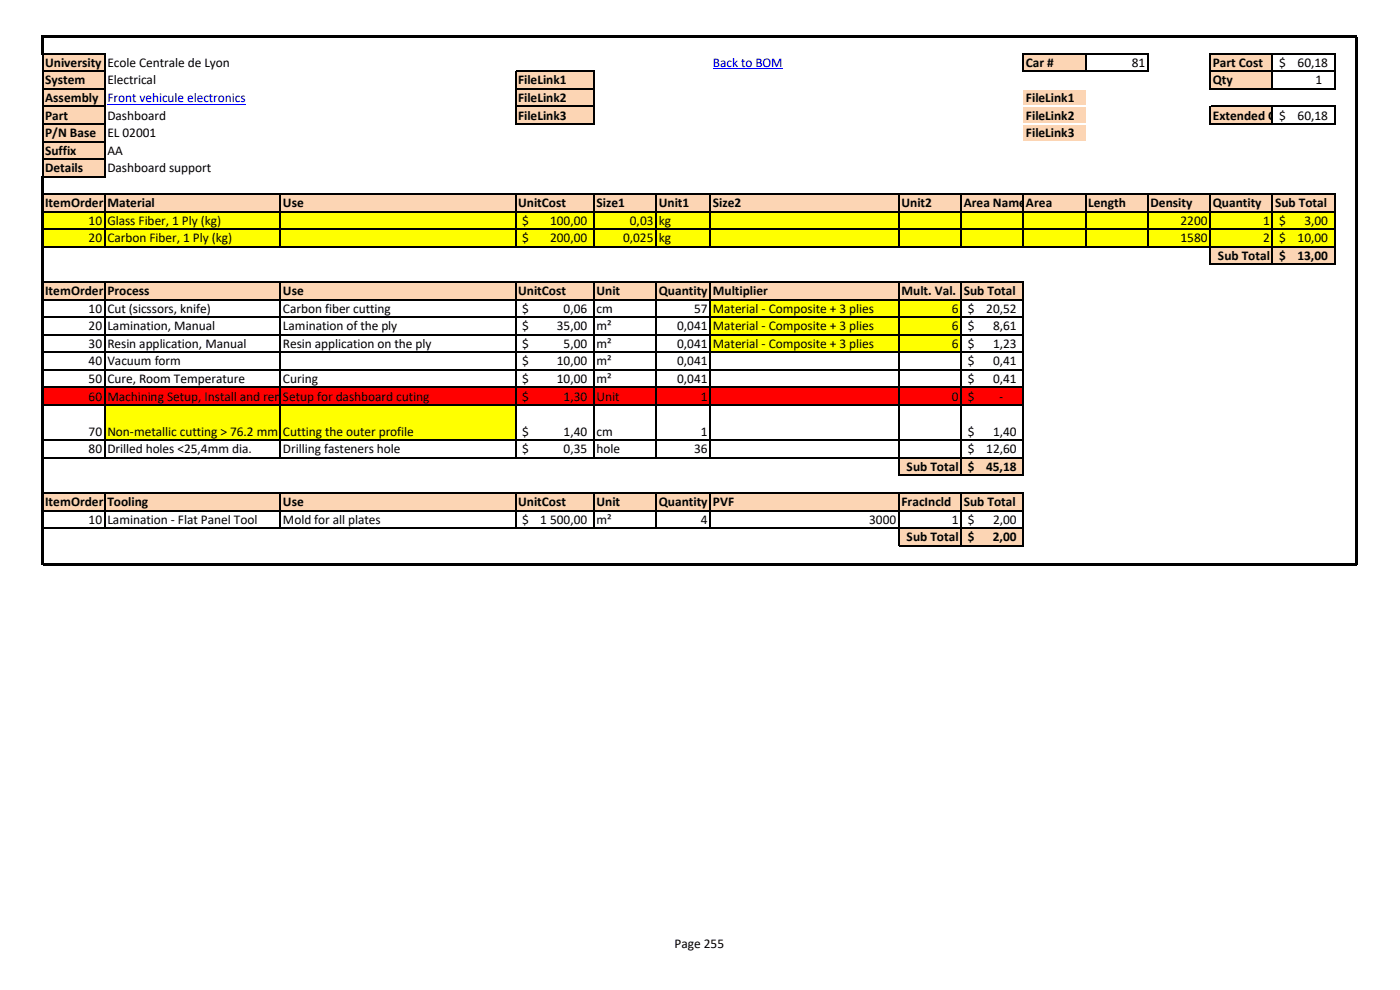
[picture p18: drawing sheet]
<svg xmlns="http://www.w3.org/2000/svg" width="297mm" height="210mm" viewBox="0 0 297 210" stroke-linecap="round" stroke-linejoin="round" font-family="sans-serif">
<defs><g id="words">
<g font-size="2.8">
<text x="9.6" y="14.2">University</text>
<text x="9.6" y="17.9">System</text>
<text x="22.8" y="14.2">Ecole Centrale de Lyon</text>
<text x="22.8" y="17.9">Electrical</text>
<text x="109.9" y="17.9">FileLink1</text>
<text x="217.7" y="14.2">Car #</text>
<text x="240.1" y="14.2">81</text>
<text x="257.3" y="14.2">Part Cost</text>
<text x="257.3" y="17.9">Qty</text>
<text x="271.3" y="14.2">$</text>
<text x="275.3" y="14.2">60,18</text>
<text x="279.1" y="17.9">1</text>
<text x="9.6" y="21.6">Assembly</text>
<text x="109.9" y="21.6">FileLink2</text>
<text x="217.7" y="21.6">FileLink1</text>
<text x="9.6" y="25.4">Part</text>
<text x="9.6" y="29.1">P/N Base</text>
<text x="22.8" y="25.4">Dashboard</text>
<text x="22.8" y="29.1">EL 02001</text>
<text x="109.9" y="25.4">FileLink3</text>
<text x="217.7" y="25.4">FileLink2</text>
<text x="217.7" y="29.1">FileLink3</text>
<text x="257.3" y="25.4">Extended Cost 60,18</text>
<text x="271.3" y="25.4">$</text>
<text x="9.6" y="32.8">Suffix</text>
<text x="22.8" y="32.8">AA</text>
<text x="9.6" y="36.5">Details</text>
<text x="22.8" y="36.5">Dashboard support</text>
<text x="9.6" y="44">ItemOrder</text>
<text x="18.8" y="47.7">10</text>
<text x="22.8" y="44">Material</text>
<text x="22.8" y="47.7">Glass Fiber, 1 Ply (kg)</text>
<text x="60" y="44">Use</text>
<text x="109.9" y="44">UnitCost</text>
<text x="110.8" y="47.7">$</text>
<text x="116.7" y="47.7">100,00</text>
<text x="126.6" y="44">Size1</text>
<text x="133.6" y="47.7">0,03</text>
<text x="139.8" y="44">Unit1</text>
<text x="139.8" y="47.7">kg</text>
<text x="151.2" y="44">Size2</text>
<text x="191.2" y="44">Unit2</text>
<text x="204.5" y="44">Area Name</text>
<text x="217.7" y="44">Area</text>
<text x="230.9" y="44">Length</text>
<text x="244.1" y="44">Density</text>
<text x="250.4" y="47.7">2200</text>
<text x="257.3" y="44">Quantity</text>
<text x="268" y="47.7">1</text>
<text x="270.5" y="44">Sub Total</text>
<text x="271.3" y="47.7">$</text>
<text x="276.7" y="47.7">3,00</text>
<text x="18.8" y="51.4">20</text>
<text x="22.8" y="51.4">Carbon Fiber, 1 Ply (kg)</text>
<text x="110.8" y="51.4">$</text>
<text x="116.7" y="51.4">200,00</text>
<text x="132.2" y="51.4">0,025</text>
<text x="139.8" y="51.4">kg</text>
<text x="250.4" y="51.4">1580</text>
<text x="268" y="51.4">2</text>
<text x="271.3" y="51.4">$</text>
<text x="275.3" y="51.4">10,00</text>
<text x="258.4" y="55.2">Sub Total</text>
<text x="271.4" y="55.2">$</text>
<text x="275.2" y="55.2">13,00</text>
<text x="9.6" y="62.6">ItemOrder</text>
<text x="22.8" y="62.6">Process</text>
<text x="60" y="62.6">Use</text>
<text x="109.9" y="62.6">UnitCost</text>
<text x="126.6" y="62.6">Unit</text>
<text x="139.8" y="62.6">Quantity</text>
<text x="151.2" y="62.6">Multiplier</text>
<text x="191.2" y="62.6">Mult. Val.</text>
<text x="204.5" y="62.6">Sub Total</text>
<text x="18.8" y="66.4">10</text>
<text x="18.8" y="70.1">20</text>
<text x="22.8" y="66.4">Cut (sicssors, knife)</text>
<text x="22.8" y="70.1">Lamination, Manual</text>
<text x="60" y="66.4">Carbon fiber cutting</text>
<text x="60" y="70.1">Lamination of the ply</text>
<text x="110.8" y="66.4">$</text>
<text x="110.8" y="70.1">$</text>
<text x="118.1" y="70.1">35,00</text>
<text x="119.6" y="66.4">0,06</text>
<text x="126.6" y="66.4">cm</text>
<text x="126.6" y="70.1">m²</text>
<text x="143.7" y="70.1">0,041</text>
<text x="147.3" y="66.4">57</text>
<text x="151.2" y="66.4">Material - Composite + 3 plies</text>
<text x="151.2" y="70.1">Material - Composite + 3 plies</text>
<text x="201.9" y="66.4">6</text>
<text x="201.9" y="70.1">6</text>
<text x="205.3" y="66.4">$</text>
<text x="205.3" y="70.1">$</text>
<text x="209.2" y="66.4">20,52</text>
<text x="210.7" y="70.1">8,61</text>
<text x="18.8" y="73.8">30</text>
<text x="18.8" y="77.5">40</text>
<text x="22.8" y="73.8">Resin application, Manual</text>
<text x="22.8" y="77.5">Vacuum form</text>
<text x="60" y="73.8">Resin application on the ply</text>
<text x="110.8" y="73.8">$</text>
<text x="110.8" y="77.5">$</text>
<text x="118.1" y="77.5">10,00</text>
<text x="119.6" y="73.8">5,00</text>
<text x="126.6" y="73.8">m²</text>
<text x="126.6" y="77.5">m²</text>
<text x="143.7" y="73.8">0,041</text>
<text x="143.7" y="77.5">0,041</text>
<text x="151.2" y="73.8">Material - Composite + 3 plies</text>
<text x="201.9" y="73.8">6</text>
<text x="205.3" y="73.8">$</text>
<text x="205.3" y="77.5">$</text>
<text x="210.7" y="73.8">1,23</text>
<text x="210.7" y="77.5">0,41</text>
<text x="18.8" y="81.3">50</text>
<text x="22.8" y="81.3">Cure, Room Temperature</text>
<text x="60" y="81.3">Curing</text>
<text x="110.8" y="81.3">$</text>
<text x="118.1" y="81.3">10,00</text>
<text x="126.6" y="81.3">m²</text>
<text x="143.7" y="81.3">0,041</text>
<text x="205.3" y="81.3">$</text>
<text x="210.7" y="81.3">0,41</text>
<text x="18.8" y="85">60</text>
<text x="22.8" y="85">Machining Setup, Install and remove</text>
<text x="60" y="85">Setup for dashboard cuting</text>
<text x="110.8" y="85">$</text>
<text x="119.6" y="85">1,30</text>
<text x="126.6" y="85">Unit</text>
<text x="148.7" y="85">1</text>
<text x="201.9" y="85">0</text>
<text x="205.3" y="85">$</text>
<text x="211.9" y="85">-</text>
<text x="18.8" y="92.5">70</text>
<text x="22.8" y="92.4">Non-metallic cutting &gt; 76.2 mm</text>
<text x="60" y="92.5">Cutting the outer profile</text>
<text x="110.8" y="92.5">$</text>
<text x="119.6" y="92.5">1,40</text>
<text x="126.6" y="92.5">cm</text>
<text x="148.7" y="92.5">1</text>
<text x="205.3" y="92.5">$</text>
<text x="210.7" y="92.5">1,40</text>
<text x="18.8" y="96.2">80</text>
<text x="22.8" y="96.2">Drilled holes &lt;25,4mm dia.</text>
<text x="60" y="96.2">Drilling fasteners hole</text>
<text x="110.8" y="96.2">$</text>
<text x="119.6" y="96.2">0,35</text>
<text x="126.6" y="96.2">hole</text>
<text x="147.3" y="96.2">36</text>
<text x="192.3" y="99.9">Sub Total</text>
<text x="205.3" y="96.2">$</text>
<text x="205.3" y="99.9">$</text>
<text x="209.2" y="99.9">45,18</text>
<text x="209.2" y="96.2">12,60</text>
<text x="9.6" y="107.4">ItemOrder</text>
<text x="22.8" y="107.4">Tooling</text>
<text x="60" y="107.4">Use</text>
<text x="109.9" y="107.4">UnitCost</text>
<text x="126.6" y="107.4">Unit</text>
<text x="139.8" y="107.4">Quantity</text>
<text x="151.2" y="107.4">PVF</text>
<text x="191.2" y="107.4">FracIncld</text>
<text x="204.5" y="107.4">Sub Total</text>
<text x="18.8" y="111.1">10</text>
<text x="22.8" y="111.1">Lamination - Flat Panel Tool</text>
<text x="60" y="111.1">Mold for all plates</text>
<text x="110.8" y="111.1">$</text>
<text x="114.6" y="111.1">1 500,00</text>
<text x="126.6" y="111.1">m²</text>
<text x="148.7" y="111.1">4</text>
<text x="184.4" y="111.1">3000</text>
<text x="201.9" y="111.1">1</text>
<text x="205.3" y="111.1">$</text>
<text x="210.7" y="111.1">2,00</text>
<text x="192.3" y="114.8">Sub Total</text>
<text x="205.3" y="114.8">$</text>
<text x="210.6" y="114.8">2,00</text>
<text x="143.1" y="201.1">Page 255</text>
</g>
<g font-size="2.8" fill="#00f">
<text x="151.2" y="14.2">Back to BOM</text>
<text x="22.8" y="21.6">Front vehicule electronics</text>
</g>
</g></defs>
<g fill="#fcd5b4">
<path d="M9.1 11.4h13.2v3.8h-13.2z" fill-rule="evenodd"/>
<path d="M217.1 11.4h13.3v3.8h-13.3z" fill-rule="evenodd"/>
<path d="M256.7 11.4h13.3v3.8h-13.3z" fill-rule="evenodd"/>
<path d="M9.1 15.1h13.2v3.8h-13.2z" fill-rule="evenodd"/>
<path d="M109.4 15.1h16.6v3.8h-16.6z" fill-rule="evenodd"/>
<path d="M256.7 15.1h13.3v3.8h-13.3z" fill-rule="evenodd"/>
<path d="M9.1 18.8h13.2v7.5h-13.2z" fill-rule="evenodd"/>
<path d="M109.4 18.8h16.6v7.5h-16.6z" fill-rule="evenodd"/>
<path d="M217.1 18.8h13.3v7.5h-13.3z" fill-rule="evenodd"/>
<path d="M256.7 22.6h13.3v3.7h-13.3z" fill-rule="evenodd"/>
<path d="M9.1 26.3h13.2v3.8h-13.2z" fill-rule="evenodd"/>
<path d="M217.1 26.3h13.3v3.8h-13.3z" fill-rule="evenodd"/>
<path d="M9.1 30h13.2v7.5h-13.2z" fill-rule="evenodd"/>
<path d="M9.1 41.2h274.1v3.8h-274.1z" fill-rule="evenodd"/>
</g>
<path d="M9.1 44.9h274.1v7.5h-274.1z" fill-rule="evenodd" fill="#ff0"/>
<g fill="#fcd5b4">
<path d="M256.7 52.4h26.5v3.7h-26.5z" fill-rule="evenodd"/>
<path d="M9.1 59.8h208.1v3.8h-208.1z" fill-rule="evenodd"/>
</g>
<path d="M150.7 63.6h53.2v3.7h-53.2z" fill-rule="evenodd" fill="#ff0"/>
<path d="M203.9 63.6h13.3v3.7h-13.3z" fill-rule="evenodd" fill="#fff"/>
<path d="M150.7 67.3h53.2v3.8h-53.2z" fill-rule="evenodd" fill="#ff0"/>
<path d="M203.9 67.3h13.3v3.8h-13.3z" fill-rule="evenodd" fill="#fff"/>
<path d="M150.7 71h53.2v3.8h-53.2z" fill-rule="evenodd" fill="#ff0"/>
<g fill="#fff">
<path d="M203.9 71h13.3v3.8h-13.3z" fill-rule="evenodd"/>
<path d="M203.9 74.7h13.3v3.8h-13.3z" fill-rule="evenodd"/>
<path d="M203.9 78.5h13.3v3.7h-13.3z" fill-rule="evenodd"/>
</g>
<path d="M9.1 82.2h208.1v3.8h-208.1z" fill-rule="evenodd" fill="#f00"/>
<path d="M22.2 85.9h87.2v7.5h-87.2z" fill-rule="evenodd" fill="#ff0"/>
<g fill="#fff">
<path d="M203.9 85.9h13.3v7.5h-13.3z" fill-rule="evenodd"/>
<path d="M203.9 93.4h13.3v3.8h-13.3z" fill-rule="evenodd"/>
</g>
<g fill="#fcd5b4">
<path d="M190.7 97.1h26.5v3.8h-26.5z" fill-rule="evenodd"/>
<path d="M9.1 104.6h208.1v3.7h-208.1z" fill-rule="evenodd"/>
<path d="M190.7 112h26.5v3.8h-26.5z" fill-rule="evenodd"/>
</g>
<path d="M151.2 14.6h14.9M22.8 22.1h29.3" fill="none" stroke="#00f" stroke-width=".21"/>
<path d="M8.8 7.4h.5v4.1h-.5z" fill-rule="evenodd" fill="#000"/>
<path d="M9.1 15.1h13.3M9.1 18.8h13.3M9.3 11.4h13.1M109.5 15.1h16.6M109.5 18.8h16.6M217.2 11.4h26.5M217.2 15.1h26.5" fill="none" stroke="#000" stroke-width=".25"/>
<path d="M217.1 18.7h13.3v.3h-13.3z" fill-rule="evenodd" fill="#fff"/>
<path d="M9.1 22.6h13.3M109.5 22.6h16.6" fill="none" stroke="#000" stroke-width=".25"/>
<path d="M217.1 22.4h13.3v.3h-13.3z" fill-rule="evenodd" fill="#fff"/>
<path d="M256.7 11.3v7.7M270 11.5v7.5M283.2 11.5v7.5M9.1 26.3h13.3M109.5 26.3h16.6" fill="none" stroke="#000" stroke-width=".25"/>
<path d="M217.1 26.2h13.3v.2h-13.3z" fill-rule="evenodd" fill="#fff"/>
<g fill="none" stroke="#000" stroke-width=".25">
<path d="M9 11.5v25.8M22.2 11.5v26.1M109.4 15v11.4M126 15.2v11.2M217.1 11.3v3.9M230.3 11.5v3.7M243.5 11.5v3.7M256.9 11.4h26.4M256.9 15.1h26.4M256.9 18.8h26.4M9.1 30h13.3M256.7 22.4v4"/>
<path d="M256.9 22.6h26.4M256.9 26.3h26.4M270 22.7v3.7M283.2 22.7v3.7M22.2 41.3v11.2M22.2 60v37.3M59.5 41.3v11.2M59.5 60v37.3M109.4 41.3v11.2M109.4 60v37.3M126 41.3v11.2M126 60v37.3"/>
<path d="M139.2 41.3v11.2M139.2 60v37.3M150.7 41.3v11.2M150.7 60v37.3M190.7 41.3v11.2M190.7 60v41M203.9 41.3v11.2M203.9 60v41M217.1 41.3v11.2M217.1 60v41M230.3 41.3v11.2M243.5 41.3v11.2"/>
<path d="M256.7 41.3v14.9M270 41.3v14.9M283.2 41.3v14.9M22.2 104.7v7.5M59.5 104.7v7.5M109.4 104.7v7.5M126 104.7v7.5M139.2 104.7v7.5M150.7 104.7v7.5M190.7 104.7v11.2M203.9 104.7v11.2M217.1 104.7v11.2"/>
</g>
<g fill="#000">
<path d="M9.3 7.4h278.7v.5h-278.7z" fill-rule="evenodd"/>
<path d="M8.8 37.3h.5v7.5h-.5z" fill-rule="evenodd"/>
<path d="M8.8 44.8h.5v7.4h-.5z" fill-rule="evenodd"/>
<path d="M8.8 52.2h.5v67.7h-.5z" fill-rule="evenodd"/>
<path d="M287.4 7.9h.6v112h-.6z" fill-rule="evenodd"/>
</g>
<path d="M217.1 29.9h13.3v.2h-13.3z" fill-rule="evenodd" fill="#fff"/>
<g fill="none" stroke="#000" stroke-width=".25">
<path d="M9.1 33.7h13.3M9.3 37.5h13.1M9.3 41.2h274M9.3 44.9h274M9.3 48.6h274M9.3 52.4h274M9.3 59.8h207.9M256.9 56.1h26.4M9.3 63.5h207.9M9.3 67.3h207.9M9.3 71h207.9M9.3 74.7h207.9"/>
<path d="M9.3 78.5h207.9M9.3 82.2h207.9M9.3 85.9h207.9M9.3 93.4h207.9M9.3 97.1h207.9M9.3 104.6h207.9M9.3 108.3h207.9M9.3 112h207.9M190.8 100.9h26.4M190.8 115.8h26.4"/>
</g>
<path d="M9.3 119.4h278.7v.5h-278.7z" fill-rule="evenodd" fill="#000"/>
<use href="#words"/>
</svg>
